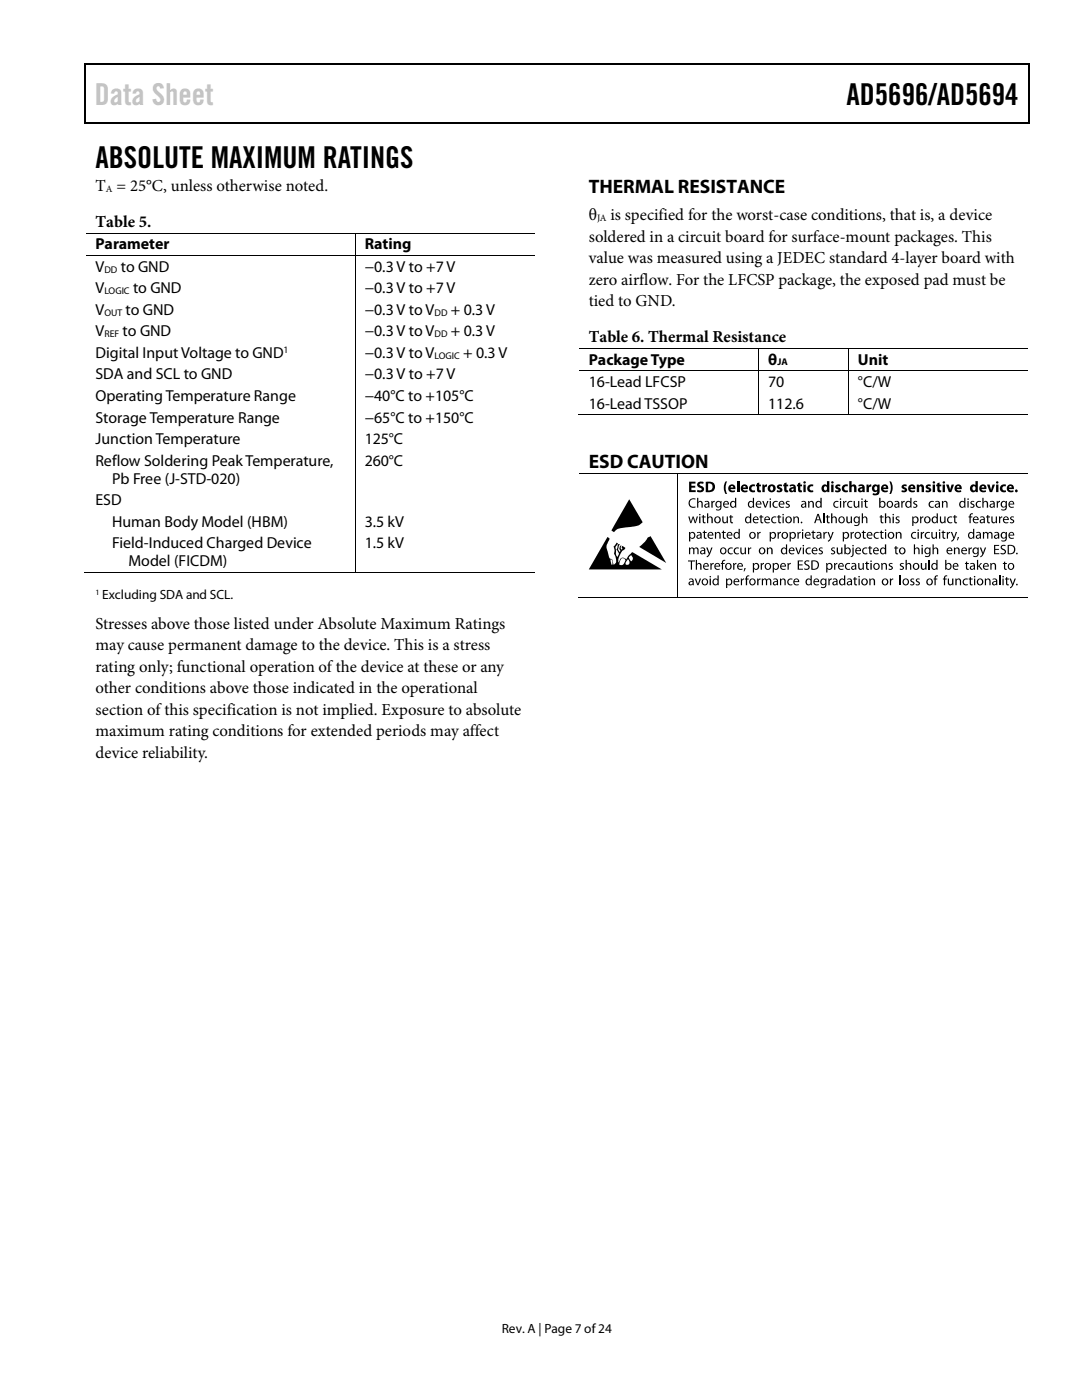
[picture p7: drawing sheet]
<svg xmlns="http://www.w3.org/2000/svg" width="216mm" height="279mm" viewBox="0 0 216 279" stroke-linecap="round" stroke-linejoin="round" font-family="sans-serif">
<defs><g id="words">
<text font-size="6" fill="#c1c1c1" x="18.9" y="20.9">Data Sheet</text>
<g font-size="6">
<text x="168.9" y="20.9">AD5696/AD5694</text>
<text x="19" y="33.6">ABSOLUTE MAXIMUM RATINGS</text>
</g>
<g font-size="3.9">
<text x="117.5" y="38.5">THERMAL RESISTANCE</text>
<text x="117.5" y="93.5">ESD CAUTION</text>
</g>
<g font-size="3.3">
<text x="19" y="38.1">T = 25°C, unless otherwise noted.</text>
<text x="19.1" y="45.2">Table 5.</text>
<text x="117.5" y="44">θ</text>
<text x="121.8" y="44">is specified for the worst-case conditions, that is, a device</text>
<text x="117.5" y="48.3">soldered in a circuit board for surface-mount packages. This</text>
<text x="117.5" y="52.6">value was measured using a JEDEC standard 4-layer board with</text>
<text x="117.5" y="56.8">zero airflow. For the LFCSP package, the exposed pad must be</text>
<text x="117.5" y="61.1">tied to GND.</text>
<text x="117.5" y="68.2">Table 6. Thermal Resistance</text>
<text x="19" y="125.5">Stresses above those listed under Absolute Maximum Ratings</text>
<text x="19" y="129.8">may cause permanent damage to the device. This is a stress</text>
<text x="19" y="134.1">rating only; functional operation of the device at these or any</text>
<text x="19" y="138.4">other conditions above those indicated in the operational</text>
<text x="19" y="142.7">section of this specification is not implied. Exposure to absolute</text>
<text x="19" y="146.9">maximum rating conditions for extended periods may affect</text>
<text x="19" y="151.2">device reliability.</text>
</g>
<g font-size="3.2">
<text x="19" y="49.8">Parameter</text>
<text x="72.8" y="49.8">Rating</text>
<text x="19" y="54.3">V</text>
<text x="19" y="58.5">V</text>
<text x="24.1" y="54.3">to GND</text>
<text x="26.5" y="58.5">to GND</text>
<text x="72.8" y="54.3">−0.3 V to +7V</text>
<text x="72.8" y="58.5">−0.3 V to +7V</text>
<text x="19" y="62.9">V</text>
<text x="25.1" y="62.9">to GND</text>
<text x="72.8" y="62.9">−0.3 V to V</text>
<text x="90" y="62.9">+ 0.3 V</text>
<text x="19" y="67.1">V</text>
<text x="19" y="71.5">Digital Input Voltage to GND</text>
<text x="24.5" y="67.1">to GND</text>
<text x="72.8" y="67.1">−0.3 V to V</text>
<text x="72.8" y="71.5">−0.3 V to V</text>
<text x="90" y="67.1">+ 0.3 V</text>
<text x="92.4" y="71.5">+ 0.3 V</text>
<text x="19" y="75.7">SDA and SCL to GND</text>
<text x="72.8" y="75.7">−0.3 V to +7 V</text>
<text x="117.5" y="72.8">PackageType</text>
<text x="117.5" y="77.3">16-Lead LFCSP</text>
<text x="153.3" y="72.8">θ</text>
<text x="153.3" y="77.3">70</text>
<text x="171.2" y="72.8">Unit</text>
<text x="171.2" y="77.3">°C/W</text>
<text x="19" y="80.1">Operating Temperature Range</text>
<text x="72.8" y="80.1">−40°C to +105°C</text>
<text x="117.5" y="81.5">16-LeadTSSOP</text>
<text x="153.3" y="81.5">112.6</text>
<text x="171.2" y="81.5">°C/W</text>
<text x="19" y="84.3">Storage Temperature Range</text>
<text x="19" y="88.6">Junction Temperature</text>
<text x="72.8" y="84.3">−65°C to +150°C</text>
<text x="72.8" y="88.6">125°C</text>
<text x="19" y="92.9">Reflow Soldering Peak Temperature,</text>
<text x="72.8" y="92.9">260°C</text>
<text x="19" y="100.8">ESD</text>
<text x="22.4" y="96.5">Pb Free (J-STD-020)</text>
<text x="22.4" y="105.1">Human Body Model (HBM)</text>
<text x="72.8" y="105.1">3.5 kV</text>
<text x="22.4" y="109.4">Field-Induced Charged Device</text>
<text x="25.7" y="113">Model (FICDM)</text>
<text x="72.8" y="109.4">1.5 kV</text>
</g>
<g font-size="2.7">
<text x="20.4" y="119.6">Excluding SDA and SCL.</text>
<text x="100.1" y="266">Rev. A | Page 7 of24</text>
</g>
<g font-size="1.9">
<text x="21.1" y="38.3">A</text>
<text x="119.1" y="44.2">JA</text>
<text x="20.8" y="54.4">DD</text>
<text x="20.8" y="58.7">LOGIC</text>
<text x="20.8" y="63">OUT</text>
<text x="86.7" y="63">DD</text>
<text x="20.8" y="67.3">REF</text>
<text x="56.6" y="70.4">1</text>
<text x="86.7" y="67.3">DD</text>
<text x="86.7" y="71.6">LOGIC</text>
<text x="155.1" y="72.9">JA</text>
</g>
<text font-size="1.6" x="19" y="118.7">1</text>
</g></defs>
<g fill="#000">
<path d="M16.9 12.7h.2v1h-.2zM16.9 12.7h.2v.3h-.2zM82.5 12.7h.3v.3h-.3zM205.1 12.7h.3v1h-.3zM205.1 12.7h.3v.3h-.3zM16.9 24.4h.2v.2h-.2zM82.3 24.4h.2v.2h-.2zM205.1 24.4h.3v.2h-.3zM70.8 46.4h.2v.2h-.2zM70.8 51h.2v.1h-.2zM151.3 69.4h.2v.2h-.2zM151.3 73.9h.2v.2h-.2z"/>
<path d="M169.2 69.4h.2v.2h-.2zM169.2 73.9h.2v.2h-.2zM135.2 94.4h.1v.2h-.1zM137.5 96.1h1.3v.4h-.8v.4h.7v.4h-.7v.5h.8v.4h-1.3zM139.1 99.4h.2v.8l.5-.2 .3 .2 .1 1.1h-.2v-.9l-.3-.3-.4 .4v.8h-.2zM139.3 96.3l.6-.2 .5 .1-.1 .4-.7-.1v.2l.1 .2a.72 .72 0 0 1 .8 .9 .72 .72 0 0 1-1.1 .4l-.3-.1 .1-.4 .7 .1 .1-.2-.1-.2a.69 .69 0 0 1-.7-.3 .69 .69 0 0 1 .1-.8zM144.8 96.1h.3a2.73 2.73 0 0 0 0 2.5 .71 .71 0 0 1-.6-.9v-.8zM147 96h.5v2.2h-.5zM149.7 96.9l.8-.2h.2l-.1 .4a.44 .44 0 0 0-.7 .4 .44 .44 0 0 0 .7 .3l.1 .4a.82 .82 0 0 1-1.1-.2 .82 .82 0 0 1 .1-1.1zM151.3 82.7h.2v.2h-.2zM151 96.4l.5-.1v.4h.3v.4h-.3v.7h.3v.4h-.5l-.2-.2-.1-.9h-.2v-.4h.2zM152.1 96.7h.4v.3l.3-.3h.2v.4h-.2l-.2 .3v.8h-.5z"/>
<path d="M152.1 100h.3l.3 1.1 .4-1.1h.2l-.5 1.3h-.2zM155.2 96.8l.4-.1 .5 .1-.1 .3-.5-.1v.2a.56 .56 0 0 1 .6 .7 .56 .56 0 0 1-.8 .3l-.3-.1 .1-.3 .4 .1 .2-.1-.5-.3a.43 .43 0 0 1 0-.7zM156.5 96.4l.4-.1v.4h.4v.4h-.4l.1 .7h.3v.4h-.5l-.3-.2v-.9h-.2v-.4h.2zM159.2 96.4l.5-.1v.4h.3v.4h-.3v.7h.3v.4h-.5l-.2-.2-.1-.9h-.2v-.4h.2zM161.3 96.9l.8-.2h.2l-.1 .4a.45 .45 0 0 0-.7 .3 .45 .45 0 0 0 .7 .4l.1 .4a.82 .82 0 0 1-1.1-.2 .82 .82 0 0 1 .1-1.1zM166.8 96.8l.5-.1 .4 .1-.1 .3-.4-.1v.2a.56 .56 0 0 1 .6 .7 .56 .56 0 0 1-.9 .3l-.3-.1 .1-.3 .4 .1 .2-.1-.5-.3a.43 .43 0 0 1 0-.7zM168.2 96.9l.8-.2h.2l-.1 .4a.45 .45 0 0 0-.7 .3 .45 .45 0 0 0 .7 .4l.1 .4a.82 .82 0 0 1-1.1-.2 .82 .82 0 0 1 .1-1.1zM169.2 82.7h.2v.2h-.2zM169.5 96h.4v.9a.55 .55 0 0 1 .7-.2 .55 .55 0 0 1 .3 .6v.9h-.5v-1l-.2-.1-.3 .2v.9h-.4zM172.6 99.7h.2v.3h.4v.2h-.4l.1 .9h.2v.2h-.3l-.2-.2v-.9h-.2v-.2h.2zM172.9 96.7h.4v.3l.3-.3h.3v.4h-.3l-.2 .3v.8h-.5zM177.5 96.1a.71 .71 0 0 1 .6 .8v.8a.71 .71 0 0 1-.6 .9 2.73 2.73 0 0 0 0-2.5z"/>
<path d="M180.1 96.8l.4-.1 .4 .1v.3l-.5-.1v.2a.53 .53 0 0 1 .6 .6 .53 .53 0 0 1-.7 .5l-.4-.2 .1-.3 .3 .1 .3-.1-.5-.3a.42 .42 0 0 1 0-.7zM182.9 96.7h.4l.1 .2 .1-.1a.56 .56 0 0 1 .6-.1 .56 .56 0 0 1 .3 .6v.9h-.5v-1l-.2-.1-.3 .2v.9h-.5zM184.9 96.8l.4-.1 .5 .1-.1 .3-.5-.1v.2a.53 .53 0 0 1 .6 .6 .53 .53 0 0 1-.6 .5l-.5-.2 .1-.3 .4 .1 .2-.1-.5-.3a.42 .42 0 0 1 0-.7zM187 96.4l.5-.1v.4h.3v.4h-.3v.7h.3v.4h-.5l-.2-.2-.1-.9h-.2v-.4h.2zM188.8 96.7h.5l.3 1.1 .3-1.1h.5l-.6 1.5h-.5zM196 99.4h.3v.8l.4-.2 .4 .2 .1 1.1h-.3v-.9l-.3-.3-.3 .4v.8h-.3zM196.9 96.7h.6l.2 1.1 .3-1.1h.5l-.5 1.5h-.5zM199.7 96.9l.3-.2h.6h.1v.4a.44 .44 0 0 0-.7 .3 .44 .44 0 0 0 .7 .4v.4a.82 .82 0 0 1-1-.2 .82 .82 0 0 1 0-1.1zM70.8 114.2h.2v.1h-.2zM125.6 99.7l2.6 4.5-.2 .2a3.7 3.7 0 0 1-2.7 .8l-.7 .1a2.23 2.23 0 0 0-2.1 .9l-.5-.3zM129.2 107.3l.6-.3 3.1 5.4-5.4-3.2 1.2-1.1zM135.2 119.1h.1v.2h-.1z"/>
<path d="M137.5 109.3h.2v.2l.2-.2h.4l.2 .2 .3-.2h.3l.3 .5v.8h-.2l-.1-1-.2-.2-.3 .3v.9h-.3v-1l-.3-.2-.3 .3v.9h-.2zM137.3 103.1h.3l.3 1.1 .3-1.1h.2l.3 1.1 .3-1.1h.3l-.5 1.3h-.2l-.3-1.1-.3 1.1h-.3zM137.3 111.8h1.4v.3h-.6v1.6h-.3v-1.6h-.5zM137.7 99.7l.7-.3 .4 .1-.1 .2a.76 .76 0 0 0-1.1 .7 .76 .76 0 0 0 1.2 .7v.2a.98 .98 0 0 1-1.2-.3 .98 .98 0 0 1 .1-1.3zM138.8 111.7h.3v.9l.4-.3 .4 .3 .1 1.1h-.3v-1l-.3-.2-.3 .3v.9h-.3zM138.6 115.5h.3l.3 1.1 .4-1.1h.3l-.5 1.3h-.3zM140.2 102.8h.3v.3h.3v.2h-.3v.9h.3l-.1 .2h-.3l-.2-.2v-.9h-.2v-.2h.2zM140.4 105.9h.3v.3h.3v.2h-.3v.9h.3l-.1 .2h-.3l-.1-.2-.1-.9h-.2v-.2h.2zM141.1 102.4h.2v.9l.5-.2 .3 .2 .1 1.1h-.2l-.1-.9-.2-.3-.4 .3v.9h-.2zM140.9 109.3h.3l.4 1 .3-1h.3l-.7 1.6-.4 .3-.1-.2 .4-.4zM141.7 112.4h.2l.1 .2 .4-.3v.3h-.2l-.2 .3v.8h-.3zM141.9 100h.3v.3l.4-.3v.2h-.2l-.2 .3v.8h-.3z"/>
<path d="M142.6 106.2h.3v.2l.1-.1a.49 .49 0 0 1 .7 .1l.1 1.1h-.3v-1l-.3-.2-.3 .3v.9h-.2zM144.2 111.8h.5v.2h-.3l-.1 .1v.3h.3v.2h-.3v1.1h-.3v-1.1h-.2v-.2h.2zM144.2 105.9h.3v.3h.3v.2h-.3v.9h.3v.2h-.2a.36 .36 0 0 1-.4-.4v-.7h-.2v-.2h.2zM144.1 103.1h.3v.9l.3 .2 .3-.2v-.9h.2v1.3h-.2v-.2l-.1 .1a.47 .47 0 0 1-.7-.1zM145.7 102.8h.2v.3h.4v.2h-.4l.1 .9h.3v.2h-.4l-.2-.2v-.9h-.2zM145.4 109.4l.5-.2 .3 .1v.2a.51 .51 0 0 0-.8 .5 .51 .51 0 0 0 .8 .4v.2a.7 .7 0 0 1-.9-.2 .7 .7 0 0 1 .1-1zM146.3 112.4h.2v.2l.4-.3v.3l-.4 .3v.8h-.2zM146.6 109.4l.5-.2 .3 .1v.2a.51 .51 0 0 0-.8 .4 .51 .51 0 0 0 .8 .5v.2a.71 .71 0 0 1-.9-.2 .71 .71 0 0 1 .1-1zM147.8 115.5h.2v.2l.5-.3v.3h-.3l-.1 .3v.8h-.3zM148.5 113.4h.3l-.3 .6h-.1zM149 114.9h.5v.2h-.3l-.1 .1v.3h.3v.2h-.3v1.1h-.3v-1.1h-.2v-.2h.2zM147.7 109.3h.3v.9l.3 .2 .3-.2v-.9h.2l.1 1.3h-.3v-.2l-.1 .1a.47 .47 0 0 1-.7-.1z"/>
<path d="M149.2 109.3h.2l.1 .2 .4-.3v.3h-.2l-.2 .3v.8h-.2zM151.1 115.5h.2v.2l.2-.2 .3-.1v.3h-.3l-.2 .3v.8h-.2zM151.1 106.2h.2v.2l.5-.3v.3h-.3l-.2 .3v.8h-.2zM151.8 112.4h.2v.2l.4-.3v.3l-.4 .3v.8h-.2zM151.7 102.8h.3v.3h.3v.2h-.3v.9h.3v.2h-.2a.36 .36 0 0 1-.4-.4v-.7h-.2v-.2h.2zM152 115.5h.2v.2l.3-.2h.3l.2 .2 .3-.2h.4l.2 .5v.8h-.2l-.1-1-.2-.2-.3 .2v1h-.3v-1l-.2-.2-.3 .3v.9h-.3zM153 109.3h.2v.2l.1-.1a.5 .5 0 0 1 .8 .1l.1 1.1h-.3v-1l-.3-.2-.3 .3v.9h-.3zM154.1 103.3l.5-.2h.3v.2a.51 .51 0 0 0-.8 .4 .51 .51 0 0 0 .8 .5v.2a.7 .7 0 0 1-.9-.2 .7 .7 0 0 1 .1-.9zM155.1 106.2h.3v.2l.2-.2 .2-.1v.3h-.2l-.2 .3v.8h-.2zM154.3 100.2l.6-.2h.3l-.1 .2a.51 .51 0 0 0-.7 .5 .51 .51 0 0 0 .7 .4l.1 .2a.71 .71 0 0 1-.9-.2 .71 .71 0 0 1 0-.9zM155.3 102.8h.2v.3h.4v.2h-.4l.1 .9h.3l-.1 .2h-.3l-.2-.2v-.9h-.2v-.2h.2zM155.6 115.5h.3v.2l.1-.1a.49 .49 0 0 1 .7 .1l.1 1.1h-.3v-1l-.3-.2-.3 .3v.9h-.3z"/>
<path d="M156.8 100.1l.4-.1h.4l-.1 .2h-.4v.2l.2 .1a.41 .41 0 0 1 .3 .4 .41 .41 0 0 1-.2 .4l-.7-.1 .1-.1h.5v-.3l-.2-.1a.4 .4 0 0 1-.3-.6zM157.1 112.4h.2l.1 .2 .4-.3v.3h-.2l-.2 .3v.8h-.3zM157.3 115.6l.5-.2 .3 .1v.2a.51 .51 0 0 0-.8 .4 .51 .51 0 0 0 .8 .5v.2a.7 .7 0 0 1-.9-.2 .7 .7 0 0 1 .1-1zM158.3 103.1h.2v.2l.1-.1a.48 .48 0 0 1 .8 .1v1.1h-.2v-.9l-.3-.3-.4 .3v.9h-.2zM158.7 109.3h.3l.3 1.1 .4-1.1h.2l-.5 1.3h-.2zM159.1 106.2h.2v.2l.5-.3v.3h-.3l-.1 .3v.8h-.3zM159.8 104.2h.3v.2h-.3zM159.2 111.8h1v.2h-.8v.6h.7v.2h-.7v.7h.8v.2h-1zM160.6 112.1a.8 .8 0 0 1 .9-.2l-.1 .2h-.5a.27 .27 0 0 0-.2 .2 .27 .27 0 0 0 .2 .3 .64 .64 0 0 1 .6 .8 .64 .64 0 0 1-1.1 .2l.1-.2a.39 .39 0 0 0 .6 .1 .39 .39 0 0 0-.1-.6 .54 .54 0 0 1-.4-.8zM161.2 100h.3v.2l.1-.1a.49 .49 0 0 1 .7 .1l.1 1.1h-.3v-.9l-.3-.3-.3 .3v.9h-.2zM160.9 109.4l.6-.2 .3 .1-.1 .2a.51 .51 0 0 0-.7 .4 .51 .51 0 0 0 .7 .5l.1 .2a.71 .71 0 0 1-1-.2 .71 .71 0 0 1 .1-1zM162.1 105.9h.3v.3h.3v.2h-.3v.9h.3l-.1 .2h-.3l-.2-.2v-.9h-.2v-.2h.2z"/>
<path d="M163.4 109.4l.4-.2 .4 .1-.1 .2h-.4v.2l.1 .1a.4 .4 0 0 1 .4 .4 .4 .4 0 0 1-.2 .4l-.7-.1 .1-.1h.5v-.3l-.2-.1a.4 .4 0 0 1-.3-.6zM164.3 102.4h.2v2h-.2zM164.3 106.2h.2v.2l.5-.3v.3h-.3l-.1 .3-.1 .8h-.2zM165 102.8h.2v.3h.4v.2h-.4l.1 .9h.3v.2h-.4l-.2-.2v-.9h-.2v-.2h.2zM165.3 115.5h.2v.2l.2-.2 .3-.1v.3h-.3l-.2 .3v.8h-.2zM165.1 106.2h.3l.3 1 .4-1h.3l-.7 1.6-.5 .3v-.2a.45 .45 0 0 0 .4-.5zM165.8 102.4h.3v.9l.4-.2 .4 .2 .1 1.1h-.3v-.9l-.3-.3-.3 .3v.9h-.3zM165.9 109.4l.4-.2 .3 .1-.1 .2h-.4v.2l.2 .1a.41 .41 0 0 1 .3 .4 .41 .41 0 0 1-.2 .4l-.6-.1 .1-.1h.5v-.3l-.2-.1a.4 .4 0 0 1-.3-.6zM166.4 112.4h.2l.1 .2 .4-.3v.3h-.3l-.1 .3v.8h-.3zM166.5 100.2l.5-.2h.3v.2a.51 .51 0 0 0-.8 .5 .51 .51 0 0 0 .8 .4v.2a.7 .7 0 0 1-.9-.2 .7 .7 0 0 1 .1-.9zM167 109.3h.2v.9l.3 .2 .3-.2v-.9h.3v1.3h-.2v-.2l-.1 .1a.47 .47 0 0 1-.8-.1zM168.2 100h.2l.1 .3 .4-.3v.2h-.2l-.2 .3v.8h-.3z"/>
<path d="M168.8 112.5l.5-.2 .3 .1v.2a.51 .51 0 0 0-.8 .5 .51 .51 0 0 0 .8 .4v.2a.71 .71 0 0 1-.9-.2 .71 .71 0 0 1 .1-1zM169.7 106.2h.2l.1 .2 .4-.3v.3h-.3l-.1 .3v.8h-.3zM168.9 103.1h.2l.1 .9 .2 .2 .4-.2v-.9h.2v1.3h-.2v-.2l-.1 .1a.47 .47 0 0 1-.8-.1zM169.2 100.2l.5-.2h.4l-.1 .2a.51 .51 0 0 0-.7 .5 .51 .51 0 0 0 .7 .4l.1 .2a.7 .7 0 0 1-1-.2 .7 .7 0 0 1 .1-.9zM170.4 115.2h.3v.3h.3v.2h-.3v.9h.3l-.1 .2h-.3l-.1-.2-.1-.9h-.2v-.2h.2zM170.3 100h.3v.9l.3 .2 .3-.2v-.9h.3v1.3h-.2l-.1-.2v.1a.47 .47 0 0 1-.8-.1zM172 102.4h.2v.9l.4-.2 .4 .2 .1 1.1h-.3v-.9l-.3-.3-.3 .3v.9h-.2zM171.2 112.4h.3v.9l.3 .2 .3-.2v-.9h.3v1.3h-.2v-.2l-.1 .1a.47 .47 0 0 1-.8-.1zM172.2 105.9h.2v.3h.4v.2h-.4v.9h.3l.1 .2h-.3a.36 .36 0 0 1-.3-.4v-.7h-.2v-.2h.2zM172.2 109.4l.5-.2 .4 .1-.1 .2a.51 .51 0 0 0-.7 .5 .51 .51 0 0 0 .7 .4l.1 .2a.71 .71 0 0 1-1-.2 .71 .71 0 0 1 .1-1zM172.8 112.1h.3v.3h.3v.2h-.3v.9h.3v.2h-.4l-.2-.2v-.9h-.2zM173.4 115.5h.3v.2l.1-.1a.5 .5 0 0 1 .7 .1l.1 1.1h-.2l-.1-1-.3-.2-.3 .3v.9h-.2z"/>
<path d="M173.4 109h.3v.3h.3v.2h-.3v.9h.3l-.1 .2h-.3l-.1-.2-.1-.9h-.2v-.2h.2zM174.5 106.3l.5-.2 .4 .1-.1 .2a.51 .51 0 0 0-.8 .4 .51 .51 0 0 0 .8 .5v.2a.7 .7 0 0 1-.9-.2 .7 .7 0 0 1 .1-1zM175.8 112.4h.3v.2l.1-.1a.48 .48 0 0 1 .7 .1l.1 1.1h-.3v-1l-.3-.2-.3 .3v.9h-.2zM175.7 102.8h.2v.3h.4v.2h-.4l.1 .9h.3v.2h-.4l-.2-.2v-.9h-.2zM175.7 105.9h.3v.3h.3v.2h-.3v.9h.3l-.1 .2h-.3l-.2-.2v-.9h-.2v-.2h.2zM176.6 102.4h.2v.9l.4-.2 .4 .2 .1 1.1h-.2l-.1-.9-.2-.3-.4 .3v.9h-.2zM177.4 112.5l.4-.2 .3 .1v.2h-.5v.2l.2 .1a.41 .41 0 0 1 .4 .4 .41 .41 0 0 1-.3 .4l-.6-.1v-.1h.4l.2-.1-.5-.5zM177.6 115.5h.2v.2l.4-.3v.3h-.2l-.2 .3v.8h-.2zM178.8 103.2l.4-.1h.3l-.1 .2h-.4v.2l.2 .1a.41 .41 0 0 1 .3 .4 .41 .41 0 0 1-.2 .4l-.6-.1v-.1h.5v-.3l-.1-.1a.4 .4 0 0 1-.3-.6zM178.7 106.2h.2l.1 .2 .1-.1a.5 .5 0 0 1 .7 .1l.1 1.1h-.3v-1l-.3-.2-.3 .3v.9h-.3zM178.6 109h.3v.3h.3v.2h-.3v.9h.3l-.1 .2h-.3l-.1-.2-.1-.9h-.2v-.2h.2zM179.5 114.8h.3v2h-.3z"/>
<path d="M179.6 112.5l.4-.2 .3 .1v.2h-.5v.2l.2 .1a.41 .41 0 0 1 .4 .4 .41 .41 0 0 1-.2 .4l-.7-.1 .1-.1h.3l.3-.1-.6-.5zM179.8 100h.3v.3l.4-.3v.2h-.2l-.2 .3v.8h-.3zM180.7 111.7h.2v.9l.5-.3 .4 .3v1.1h-.2v-1l-.3-.2-.4 .3v.9h-.2zM181.7 115.6l.4-.2 .3 .1v.2h-.5v.2l.2 .1a.4 .4 0 0 1 .4 .4 .4 .4 0 0 1-.3 .4l-.6-.1 .1-.1h.5v-.3l-.2-.1a.4 .4 0 0 1-.3-.6zM182.3 100.1l.4-.1h.3v.2h-.5v.2l.2 .1a.41 .41 0 0 1 .4 .4 .41 .41 0 0 1-.3 .4l-.6-.1v-.1h.6v-.3l-.2-.1a.39 .39 0 0 1-.3-.6zM182.3 108.6h.3v.9l.4-.3 .4 .3 .1 1.1h-.2l-.1-1-.3-.2-.3 .3v.9h-.3zM182.8 115.6l.4-.2 .3 .1-.1 .2h-.4v.2l.2 .1a.41 .41 0 0 1 .4 .4 .41 .41 0 0 1-.3 .4l-.6-.1 .1-.1h.5v-.3l-.2-.1a.4 .4 0 0 1-.3-.6zM182 106.3l.5-.2 .3 .1v.2a.51 .51 0 0 0-.8 .4 .51 .51 0 0 0 .8 .5v.2a.7 .7 0 0 1-.9-.2 .7 .7 0 0 1 .1-1zM183.6 103.1h.2v.3l.4-.3v.2h-.2l-.2 .3v.8h-.2zM183.7 106.2h.2l.1 .2 .2-.2 .2-.1v.3h-.2l-.2 .3v.8h-.3zM183.7 112.4h.3v.9l.3 .2 .3-.2v-.9h.3v1.3h-.2l-.1-.2-.1 .1a.47 .47 0 0 1-.7-.1zM185.3 111.7h.2v2h-.2z"/>
<path d="M184.7 106.3l.5-.2 .4 .1-.1 .2a.51 .51 0 0 0-.7 .4 .51 .51 0 0 0 .7 .5l.1 .2a.7 .7 0 0 1-1-.2 .7 .7 0 0 1 .1-1zM186.1 108.6h.2v.9l.4-.3 .4 .3 .1 1.1h-.2l-.1-1-.2-.2-.4 .3v.9h-.2zM185.5 100.2l.5-.2h.3v.2a.51 .51 0 0 0-.8 .5 .51 .51 0 0 0 .8 .4v.2a.71 .71 0 0 1-.9-.2 .71 .71 0 0 1 .1-.9zM186.6 114.9h.6l-.1 .2h-.3l-.1 .1v.3h.3v.2h-.3v1.1h-.2v-1.1h-.2v-.2h.2zM185.8 106.2h.3v.9l.3 .2 .3-.2v-.9h.3v1.3h-.2l-.1-.2v.1a.47 .47 0 0 1-.8-.1zM187.9 100h.2l.1 .2 .1-.1a.48 .48 0 0 1 .7 .1l.1 1.1h-.3v-.9l-.3-.3-.3 .4v.8h-.2zM188.1 105.9h.2v.3h.3v.2h-.3v.9h.3v.2h-.3l-.2-.2v-.9h-.2zM188.5 114.9h.5v.2h-.3l-.1 .1v.3h.3v.2h-.3v1.1h-.3v-1.1h-.2v-.2h.2zM187.5 103.1h.3v.9l.3 .2 .3-.2v-.9h.3v1.3h-.2v-.2l-.1 .1a.46 .46 0 0 1-.8-.1zM188.9 106.2h.2v.2l.5-.3v.3h-.2l-.2 .3v.8h-.3zM189.7 106.2h.3l.4 1 .3-1h.3l-.7 1.6-.4 .3-.1-.2a.45 .45 0 0 0 .4-.5zM189.2 103.3l.5-.2h.3v.2a.51 .51 0 0 0-.8 .5 .51 .51 0 0 0 .8 .4v.2a.71 .71 0 0 1-.9-.2 .71 .71 0 0 1 .1-.9z"/>
<path d="M189.1 115.5h.3v.9l.3 .2 .3-.3v-.8h.2v1.3h-.2v-.2l-.1 .1a.46 .46 0 0 1-.7-.1zM190.3 109.3h.2l.1 .2 .1-.1a.49 .49 0 0 1 .7 .1l.1 1.1h-.3v-1l-.3-.2-.3 .3v.9h-.3zM190.4 102.8h.2v.3h.4v.2h-.4l.1 .9h.3v.2h-.2a.36 .36 0 0 1-.4-.4v-.7h-.2v-.2h.2zM190.6 115.5h.2l.1 .2 .1-.1a.48 .48 0 0 1 .7 .1l.1 1.1h-.3v-1l-.3-.2-.3 .3v.9h-.3zM191.1 107.2h.3l-.3 .6h-.2zM192.7 112.1h.3v.3h.3v.2h-.3v.9h.3v.2h-.4l-.1-.2-.1-.9h-.2zM192.3 115.6l.5-.2 .3 .1v.2a.51 .51 0 0 0-.8 .5 .51 .51 0 0 0 .8 .4v.1a.71 .71 0 0 1-.9-.1 .71 .71 0 0 1 .1-1zM193.3 109.3h.2v.2l.4-.3v.3h-.2l-.2 .3v.8h-.2zM193.6 102.6l.5-.1v.2h-.3l-.1 .1v.3h.3v.2h-.3v1.1h-.2v-1.1h-.2v-.2h.2zM193.7 100.1l.4-.1h.3v.2h-.5v.2l.2 .1a.41 .41 0 0 1 .4 .4 .41 .41 0 0 1-.3 .4l-.6-.1v-.1h.6v-.3l-.2-.1a.39 .39 0 0 1-.3-.6zM193.5 115.2h.2v.3h.4v.2h-.4l.1 .9h.3v.2h-.2a.36 .36 0 0 1-.4-.4v-.7h-.2v-.2h.2zM194.9 111.7h.3v1.3l.5-.6h.3l-.5 .5 .6 .8h-.3l-.5-.6-.1 .1v.5h-.3z"/>
<path d="M194.9 100.2l.5-.2h.3v.2a.51 .51 0 0 0-.8 .5 .51 .51 0 0 0 .8 .4v.2a.71 .71 0 0 1-.9-.2 .71 .71 0 0 1 .1-.9zM195.5 109.3h.3l.3 1 .4-1h.3l-.6 1.3-.5 .6-.1-.2 .4-.4zM196.1 106.2h.2v.2l.3-.2h.3l.2 .2 .3-.2h.4l.2 .5v.8h-.2v-1l-.3-.2-.3 .3v.9h-.2l-.1-1-.2-.2-.3 .3v.9h-.3zM196.5 115.5h.2v.2l.1-.1a.48 .48 0 0 1 .8 .1l.1 1.1h-.3v-1l-.3-.2-.3 .3v.9h-.3zM197 102.8h.2v.3h.4v.2h-.4v.9h.3v.2h-.3l-.2-.2v-.9h-.2v-.2h.2zM197.6 112.4h.2v.2l.1-.1a.5 .5 0 0 1 .8 .1l.1 1.1h-.3v-1l-.3-.2-.3 .3v.9h-.3zM198.9 100h.2v.3l.4-.3v.2l-.4 .3v.8h-.2zM197.8 103.1h.2l.1 .9 .2 .2 .4-.2v-.9h.2l.1 1.3h-.3v-.2l-.1 .1a.47 .47 0 0 1-.7-.1zM198.3 108.8h1.1v.1h-.8v.6h.7v.2h-.7v.7h.8v.2h-1.1zM199.3 103.1h.2l.1 .3 .4-.3v.2h-.2l-.2 .3v.8h-.3zM199.4 114.8h.2v2h-.2zM199.7 109a.77 .77 0 0 1 1-.2l-.1 .2-.4-.1-.3 .2 .2 .4a.64 .64 0 0 1 .6 .8 .64 .64 0 0 1-1.1 .2l.1-.2a.39 .39 0 0 0 .6 .1 .39 .39 0 0 0-.2-.6 .53 .53 0 0 1-.4-.8z"/>
<path d="M200.3 112.1h.3v.3h.3v.2h-.3v.9h.3l-.1 .2h-.3l-.1-.2-.1-.9h-.2v-.2h.2zM200.7 115.2h.3v.3h.3v.2h-.3v.9h.3v.2h-.4l-.1-.2-.1-.9h-.2v-.2h.2zM201.6 103.2l.4-.1h.3v.2h-.5v.2l.2 .1a.41 .41 0 0 1 .4 .4 .41 .41 0 0 1-.3 .4l-.6-.1 .1-.1 .3 .1 .2-.2-.5-.5zM201.4 115.5h.3l.4 1 .3-1h.3l-.5 1.3-.6 .6-.1-.2 .4-.5zM202.8 110.3h.2v.3h-.2zM202.8 116.5h.2v.3h-.2z"/>
<path d="M140.8 96.2a1.51 1.51 0 0 1 1.8 .6 1.24 1.24 0 0 1-1.6 1.4h-.2zM141.3 96.5v1.4a.71 .71 0 0 0 .9-.7 .71 .71 0 0 0-.9-.7z"/>
<path d="M145.5 96.9a.72 .72 0 0 1 .9-.2 .72 .72 0 0 1 .3 .9h-.9a.54 .54 0 0 0 .8 .2l.1 .3a.86 .86 0 0 1-1.1-.1 .86 .86 0 0 1-.1-1.1zM145.9 97l-.1 .3h.5l-.1-.3z"/>
<path d="M145.8 100.1l.5-.1 .4 .1v-.7h.2v1.9h-.2v-.2a.61 .61 0 0 1-.9 .1 .61 .61 0 0 1-.1-.8zM146.1 100.2a.5 .5 0 0 0-.2 .6 .5 .5 0 0 0 .6 .3l.1-.1a.49 .49 0 0 0 0-.6 .49 .49 0 0 0-.5-.2z"/>
<path d="M148 96.9a.72 .72 0 0 1 .9-.2 .72 .72 0 0 1 .3 .9h-.9l.2 .3 .6-.1 .1 .3a.86 .86 0 0 1-1.1-.1 .86 .86 0 0 1-.1-1.1zM148.4 97l-.2 .3h.6l-.1-.3z"/>
<path d="M149.4 100.1l.4-.1 .4 .1v-.7h.3v1.9h-.2l-.1-.2a.61 .61 0 0 1-.8 .1 .61 .61 0 0 1-.1-.8zM149.7 100.2a.5 .5 0 0 0-.2 .6 .5 .5 0 0 0 .5 .3 .5 .5 0 0 0 .2-.6 .5 .5 0 0 0-.5-.3z"/>
<path d="M153.6 99.5h.2v.2h-.2zM153.6 100h.2v1.3h-.2z"/>
<path d="M153.2 97.4a.81 .81 0 0 1 1.6 0 .81 .81 0 0 1-1.6 0zM153.8 97.1l-.1 .1a.47 .47 0 0 0 .3 .7 .43 .43 0 0 0 .3-.5 .43 .43 0 0 0-.5-.3z"/>
<path d="M157.6 96.8l.3-.1a.65 .65 0 0 1 .9 .6v.9h-.4v-.1a.5 .5 0 0 1-.8 0 .5 .5 0 0 1 .1-.8l.6-.2-.2-.1-.5 .1zM158 97.6l-.1 .1 .2 .2 .3-.2v-.2z"/>
<path d="M160.4 96.1h.3v.3h-.3zM160.3 96.7h.5v1.5h-.5z"/>
<path d="M162.9 100.1l.4-.1 .4 .1v-.7h.3v1.9h-.3v-.2a.61 .61 0 0 1-.8 .1 .61 .61 0 0 1-.2-.8zM163.1 100.2a.5 .5 0 0 0-.2 .6 .5 .5 0 0 0 .6 .3 .5 .5 0 0 0 .2-.6 .5 .5 0 0 0-.6-.3z"/>
<path d="M164.1 96.9l.5-.2 .4 .1v-.8h.5v2.2h-.4v-.2a.69 .69 0 0 1-1 .1 .69 .69 0 0 1-.1-1zM164.5 97.1a.41 .41 0 0 0-.1 .5 .41 .41 0 0 0 .5 .2 .42 .42 0 0 0 .1-.5 .42 .42 0 0 0-.5-.2z"/>
<path d="M165.9 96.1h.4v.3h-.4zM165.9 96.7h.4v1.5h-.4z"/>
<path d="M167.6 99.6a.15 .15 0 0 1 .3 0 .15 .15 0 0 1-.3 0zM167.6 100h.2v1.3h-.2z"/>
<path d="M171.9 99.5h.2v.2h-.2zM171.9 100h.2v1.3h-.2z"/>
<path d="M171.3 96.8l.3-.1a.66 .66 0 0 1 .9 .6l.1 .9h-.5v-.1a.52 .52 0 0 1-.9-.1 .52 .52 0 0 1 .5-.8l.3-.1-.2-.1-.4 .1zM171.7 97.6v.3h.1l.3-.2v-.2z"/>
<path d="M175.4 99.4h.3v.8a.61 .61 0 0 1 .8-.1 .61 .61 0 0 1 .1 .8 .56 .56 0 0 1-.4 .4 .56 .56 0 0 1-.6-.2v.2h-.2zM175.8 100.3a.49 .49 0 0 0-.1 .6 .49 .49 0 0 0 .6 .2 .5 .5 0 0 0 .2-.6 .5 .5 0 0 0-.6-.3z"/>
<path d="M174.2 96.9a.58 .58 0 0 1 .9 0v-.2h.4v.5a1.74 1.74 0 0 1-.2 1.5l-.6 .2-.6-.1 .1-.4 .3 .1a.41 .41 0 0 0 .4-.1 .41 .41 0 0 0 .1-.4 .67 .67 0 0 1-.9 0 .67 .67 0 0 1-.1-.9zM174.6 97.1l-.1 .1a.44 .44 0 0 0 .3 .7 .4 .4 0 0 0 .3-.5 .4 .4 0 0 0-.5-.3z"/>
<path d="M176 96.9a.72 .72 0 0 1 .9-.2 .72 .72 0 0 1 .3 .9h-1a.54 .54 0 0 0 .9 .2l.1 .3a.86 .86 0 0 1-1.2-.1 .86 .86 0 0 1 0-1.1zM176.4 97l-.2 .3h.6l-.1-.3z"/>
<path d="M181.4 96.9a.72 .72 0 0 1 .9-.2 .72 .72 0 0 1 .3 .9h-.9a.54 .54 0 0 0 .8 .2l.1 .3a.86 .86 0 0 1-1.1-.1 .86 .86 0 0 1-.1-1.1zM181.8 97l-.1 .3h.5l-.1-.3z"/>
<path d="M180.8 100.1l.4-.1 .4 .1v-.7h.3v1.9h-.2v-.2a.61 .61 0 0 1-.9 .1 .61 .61 0 0 1-.1-.8zM181.1 100.2a.5 .5 0 0 0-.2 .6 .5 .5 0 0 0 .5 .3 .5 .5 0 0 0 .2-.6 .5 .5 0 0 0-.5-.3z"/>
<path d="M186.2 96.1h.3v.3h-.3zM186.1 96.7h.5v1.5h-.5z"/>
<path d="M188.2 96.1h.3v.3h-.4zM188.1 96.7h.5v1.5h-.5z"/>
<path d="M190.6 96.9a.72 .72 0 0 1 .9-.2 .72 .72 0 0 1 .4 .9h-1a.54 .54 0 0 0 .8 .2l.1 .3a.86 .86 0 0 1-1.1-.1 .86 .86 0 0 1-.1-1.1zM191 97l-.1 .3h.6l-.1-.3z"/>
<path d="M191.6 100.1l.4-.1 .4 .1v-.7h.2l.1 1.9h-.3v-.2a.61 .61 0 0 1-.8 .1 .61 .61 0 0 1-.2-.8zM191.8 100.2a.5 .5 0 0 0-.2 .6 .5 .5 0 0 0 .6 .3 .5 .5 0 0 0 .2-.6 .5 .5 0 0 0-.6-.3z"/>
<path d="M193.1 99.5h.2v.2h-.2zM193 100h.3v1.3h-.3z"/>
<path d="M193.7 96.9l.5-.2 .4 .1v-.8h.5v2.2h-.4v-.2a.69 .69 0 0 1-1 .1 .69 .69 0 0 1-.1-1zM194.2 97.1l-.1 .1a.43 .43 0 0 0 .3 .7 .41 .41 0 0 0 .2-.5 .41 .41 0 0 0-.4-.3z"/>
<path d="M195.6 96.9a.72 .72 0 0 1 .9-.2 .72 .72 0 0 1 .3 .9h-1a.54 .54 0 0 0 .9 .2l.1 .3a.86 .86 0 0 1-1.2-.1 .86 .86 0 0 1 0-1.1zM196 97l-.2 .3h.6l-.1-.3z"/>
<path d="M198.8 96.1h.4v.3h-.4zM198.8 96.7h.4v1.5h-.4z"/>
<path d="M201.1 96.9a.72 .72 0 0 1 .9-.2 .72 .72 0 0 1 .3 .9h-1l.3 .3 .6-.1v.3a.86 .86 0 0 1-1.1-.1 .86 .86 0 0 1 0-1.1zM201.5 97l-.2 .3h.6l-.1-.3z"/>
<path d="M121.2 107.2l-3.7 6.4h14.6l-5.9-3.4-.7 .6-.6 .9-.1-.2a.71 .71 0 0 0-.8-.2 .71 .71 0 0 0-.4 .7l-.1 .3a2.82 2.82 0 0 1 1.2-2.8l.1-.2-.7-.3 .1 .6-.2 .2-.2-.4 .1-.6-.2 .3-.1 .5 .2 .3-.2 .3-.1-.2a.65 .65 0 0 1-.1-.9l.3-.4-.2-.2-.5 1.1 .2 .4a.7 .7 0 0 1-.1 1.1l-.2-.3v-1a.8 .8 0 0 1 .3-1.1l.1-.2-.3-.2-.6 .8 .2 .7-.1 .7 .4 .8a1.02 1.02 0 0 1-.5 1.4l-.3-1.1a.78 .78 0 0 1-.7-1l-.1-.4a2.09 2.09 0 0 1 .3-2.4 .42 .42 0 0 0-.4-.6zM121.8 111.7l.2-.1 .2 .4v.6l-.1 .2zM124.1 111.4a.58 .58 0 0 1 .7 .3 .58 .58 0 0 1-.3 .7 .6 .6 0 0 1-.9 .2l.1-.6zM125.2 111.7a.51 .51 0 0 1 .4 .7 .51 .51 0 0 1-.8 .2zM125.5 111.1l.4-.3a.68 .68 0 0 1 0 1.2l-.4-.7z"/>
<path d="M137.5 106.2h.2v.2a.61 .61 0 0 1 .9-.1 .61 .61 0 0 1 .1 .8 .54 .54 0 0 1-.4 .4 .54 .54 0 0 1-.6-.2v.8h-.2zM137.8 106.5a.49 .49 0 0 0-.1 .6 .49 .49 0 0 0 .6 .2 .5 .5 0 0 0 .2-.6 .5 .5 0 0 0-.5-.3z"/>
<path d="M137.5 115.5h.1a.58 .58 0 0 1 .8 .5l.1 .8h-.3v-.2a.43 .43 0 0 1-.6 .1 .43 .43 0 0 1 0-.6l.6-.1v-.2a.42 .42 0 0 0-.7-.1zM137.7 116.2v.4l.4-.1 .1-.4z"/>
<path d="M139.5 102.7a.15 .15 0 0 1 .3 0 .15 .15 0 0 1-.3 0zM139.5 103.1h.3v1.3h-.3z"/>
<path d="M139.1 106.3l.1-.1a.58 .58 0 0 1 .8 .5v.8h-.2v-.1a.43 .43 0 0 1-.7 0 .43 .43 0 0 1 .1-.6l.5-.1v-.2a.41 .41 0 0 0-.6-.1zM139.3 106.9v.4h.3l.2-.2v-.3z"/>
<path d="M140.5 112.6a.57 .57 0 0 1 .7-.2 .57 .57 0 0 1 .2 .7h-.9a.53 .53 0 0 0 .8 .4l.1 .2a.73 .73 0 0 1-1-.2 .73 .73 0 0 1 .1-.9zM140.7 112.6l-.2 .3h.7l-.1-.3z"/>
<path d="M140 116.2a.68 .68 0 0 1 1.3 0 .68 .68 0 0 1-1.3 0zM140.4 115.7a.5 .5 0 0 0-.1 .6 .5 .5 0 0 0 .6 .3 .5 .5 0 0 0 .1-.7 .5 .5 0 0 0-.6-.2z"/>
<path d="M139.8 109.4l.1-.1a.58 .58 0 0 1 .8 .5l.1 .8h-.3v-.1a.43 .43 0 0 1-.7 .1 .43 .43 0 0 1 .1-.7l.6-.1v-.2a.41 .41 0 0 0-.7-.1zM140 110v.4h.4l.1-.2v-.3z"/>
<path d="M141.3 106.4a.58 .58 0 0 1 .8-.2 .58 .58 0 0 1 .3 .7h-1l.2 .4h.6l.1 .2a.73 .73 0 0 1-1-.2 .73 .73 0 0 1 0-.9zM141.6 106.4l-.2 .3h.7l-.1-.3z"/>
<path d="M140.6 100.1l.1-.1a.57 .57 0 0 1 .9 .5v.8h-.2l-.1-.1a.43 .43 0 0 1-.6 .1 .43 .43 0 0 1 0-.7l.6-.1v-.2a.41 .41 0 0 0-.6-.1zM140.8 100.7v.4h.3l.2-.2v-.3z"/>
<path d="M141.6 115.1a.15 .15 0 0 1 .3 0 .15 .15 0 0 1-.3 0zM141.6 115.5h.3v1.3h-.3z"/>
<path d="M142.7 112.6a.58 .58 0 0 1 .7-.2 .58 .58 0 0 1 .3 .7h-.9l.2 .4h.6v.2a.73 .73 0 0 1-.9-.2 .73 .73 0 0 1 0-.9zM142.9 112.6l-.1 .3h.7l-.1-.3z"/>
<path d="M142.5 103.8a.7 .7 0 0 1 1.4 0 .7 .7 0 0 1-1.4 0zM142.9 103.3a.5 .5 0 0 0-.1 .6 .5 .5 0 0 0 .6 .3 .49 .49 0 0 0 .1-.6 .49 .49 0 0 0-.6-.3z"/>
<path d="M142.3 115.6l.5-.2 .4 .2v-.8h.2v2h-.2v-.2a.61 .61 0 0 1-.9 .1 .61 .61 0 0 1-.1-.8zM142.6 115.7a.5 .5 0 0 0-.2 .6 .5 .5 0 0 0 .6 .3 .5 .5 0 0 0 .2-.6 .5 .5 0 0 0-.6-.3z"/>
<path d="M142.9 100.1a.52 .52 0 0 1 .9 .1v-.2h.2v.3a1.65 1.65 0 0 1-.2 1.4l-.5 .2-.5-.1 .1-.2 .2 .1a.47 .47 0 0 0 .5-.1 .47 .47 0 0 0 .1-.5 .63 .63 0 0 1-.9 0 .63 .63 0 0 1 .1-1zM143.2 100.2a.49 .49 0 0 0-.2 .6 .49 .49 0 0 0 .5 .3 .48 .48 0 0 0 .2-.6 .48 .48 0 0 0-.5-.3z"/>
<path d="M143.6 110a.7 .7 0 0 1 1.4 0 .7 .7 0 0 1-1.4 0zM144.1 109.5a.5 .5 0 0 0-.2 .6 .5 .5 0 0 0 .6 .3 .49 .49 0 0 0 .2-.7 .49 .49 0 0 0-.6-.2z"/>
<path d="M144.4 100.2a.57 .57 0 0 1 .8-.2 .57 .57 0 0 1 .2 .7h-.9l.2 .4h.6l.1 .2a.73 .73 0 0 1-1-.2 .73 .73 0 0 1 0-.9zM144.7 100.2l-.2 .3h.7l-.1-.3z"/>
<path d="M144.9 115.5h.2v.2a.61 .61 0 0 1 .8-.1 .61 .61 0 0 1 .2 .8 .55 .55 0 0 1-.4 .4 .55 .55 0 0 1-.6-.2v.8h-.2zM145.2 115.8a.49 .49 0 0 0 0 .6 .49 .49 0 0 0 .5 .2 .5 .5 0 0 0 .2-.6 .5 .5 0 0 0-.6-.3z"/>
<path d="M145.2 106.4a.57 .57 0 0 1 .7-.2 .57 .57 0 0 1 .2 .7h-.9l.2 .4h.6l.1 .2a.73 .73 0 0 1-1-.2 .73 .73 0 0 1 .1-.9zM145.4 106.4l-.2 .3h.7l-.1-.3z"/>
<path d="M144.7 113a.7 .7 0 0 1 1.4 0 .7 .7 0 0 1-1.4 0zM145.1 112.6a.5 .5 0 0 0-.2 .6 .5 .5 0 0 0 .6 .3 .49 .49 0 0 0 .2-.7 .49 .49 0 0 0-.6-.2z"/>
<path d="M146.5 115.6a.57 .57 0 0 1 .7-.1 .57 .57 0 0 1 .3 .7h-.9l.2 .4h.6v.2a.73 .73 0 0 1-.9-.2 .73 .73 0 0 1 0-1zM146.8 115.7l-.2 .3h.7l-.1-.3z"/>
<path d="M147.2 112.6a.57 .57 0 0 1 .8-.2 .57 .57 0 0 1 .2 .7h-.9l.2 .4h.6l.1 .2a.73 .73 0 0 1-1-.2 .73 .73 0 0 1 0-.9zM147.5 112.6l-.2 .3h.7l-.1-.3z"/>
<path d="M146.5 106.3l.5-.2 .4 .2v-.8h.2v2h-.2v-.2a.61 .61 0 0 1-.9 .1 .61 .61 0 0 1-.1-.8zM146.8 106.4a.5 .5 0 0 0-.2 .6 .5 .5 0 0 0 .6 .3 .49 .49 0 0 0 .2-.6 .49 .49 0 0 0-.6-.3z"/>
<path d="M148.8 103.2l.4-.1 .4 .1v-.8h.3v2h-.2v-.2a.61 .61 0 0 1-.9 .1 .61 .61 0 0 1-.1-.8zM149.1 103.3a.5 .5 0 0 0-.2 .6 .5 .5 0 0 0 .5 .3 .5 .5 0 0 0 .2-.6 .5 .5 0 0 0-.5-.3z"/>
<path d="M149.5 116.1a.69 .69 0 0 1 1.3 0 .69 .69 0 0 1-1.3 0zM149.9 115.7a.5 .5 0 0 0-.2 .6 .5 .5 0 0 0 .6 .3 .49 .49 0 0 0 .2-.7 .49 .49 0 0 0-.6-.2z"/>
<path d="M149.5 106.9a.7 .7 0 0 1 1.4 0 .7 .7 0 0 1-1.4 0zM149.9 106.4a.49 .49 0 0 0-.1 .6 .49 .49 0 0 0 .5 .3 .49 .49 0 0 0 .2-.6 .49 .49 0 0 0-.6-.3z"/>
<path d="M150.2 112.4h.2v.2a.63 .63 0 0 1 .9 0 .63 .63 0 0 1 0 .9 .63 .63 0 0 1-.8 0v.8h-.3zM150.6 112.7a.44 .44 0 0 0-.1 .6 .44 .44 0 0 0 .7 0 .48 .48 0 0 0 0-.5 .48 .48 0 0 0-.5-.2z"/>
<path d="M150.4 103.3a.57 .57 0 0 1 .7-.2 .57 .57 0 0 1 .3 .7h-1l.3 .4h.6v.2a.73 .73 0 0 1-.9-.2 .73 .73 0 0 1 0-.9zM150.6 103.3l-.2 .3h.8l-.2-.3z"/>
<path d="M151 100.2a.57 .57 0 0 1 .7-.2 .57 .57 0 0 1 .2 .7h-.9l.2 .4h.6l.1 .2a.73 .73 0 0 1-1-.2 .73 .73 0 0 1 .1-.9zM151.2 100.2l-.2 .3h.7l-.1-.3z"/>
<path d="M151.4 110a.7 .7 0 0 1 1.4 0 .7 .7 0 0 1-1.4 0zM151.8 109.5a.5 .5 0 0 0-.1 .6 .5 .5 0 0 0 .6 .3 .49 .49 0 0 0 .2-.7 .49 .49 0 0 0-.7-.2z"/>
<path d="M152.7 103.3a.57 .57 0 0 1 .7-.2 .57 .57 0 0 1 .3 .7h-1a.53 .53 0 0 0 .8 .4l.1 .2a.73 .73 0 0 1-1-.2 .73 .73 0 0 1 .1-.9zM152.9 103.3l-.2 .3h.7l-.1-.3z"/>
<path d="M152.6 113.1a.69 .69 0 0 1 1.3 0 .69 .69 0 0 1-1.3 0zM153 112.6a.5 .5 0 0 0-.2 .6 .5 .5 0 0 0 .6 .3 .5 .5 0 0 0 .2-.7 .5 .5 0 0 0-.6-.2z"/>
<path d="M153.6 106.2h.2v.2a.62 .62 0 0 1 .9-.1 .62 .62 0 0 1 .1 .8 .56 .56 0 0 1-1 .2v.8h-.2zM153.9 106.5a.49 .49 0 0 0 0 .6 .49 .49 0 0 0 .5 .2 .5 .5 0 0 0 .2-.6 .5 .5 0 0 0-.5-.3z"/>
<path d="M154.2 112.4h.2v.2a.61 .61 0 0 1 .9-.1 .61 .61 0 0 1 .1 .8 .55 .55 0 0 1-.4 .4 .55 .55 0 0 1-.6-.2v.8h-.2zM154.5 112.7a.49 .49 0 0 0 0 .6 .49 .49 0 0 0 .5 .2 .5 .5 0 0 0 .2-.6 .5 .5 0 0 0-.5-.3z"/>
<path d="M154.3 115.5l.4-.1 .5 .3 .1 1.1h-.2l-.1-.2a.42 .42 0 0 1-.6 .1 .42 .42 0 0 1 0-.6l.6-.1v-.2a.42 .42 0 0 0-.7-.1zM154.5 116.2v.4h.3l.2-.2v-.3z"/>
<path d="M155.5 100.2a.57 .57 0 0 1 .7-.2 .57 .57 0 0 1 .3 .7h-.9l.2 .4h.6l.1 .2a.73 .73 0 0 1-1-.2 .73 .73 0 0 1 0-.9zM155.8 100.2l-.2 .3h.7l-.1-.3z"/>
<path d="M155.8 112.6a.57 .57 0 0 1 .7-.2 .57 .57 0 0 1 .3 .7h-.9l.2 .4h.6l.1 .2a.73 .73 0 0 1-1-.2 .73 .73 0 0 1 0-.9zM156.1 112.6l-.2 .3h.7l-.1-.3z"/>
<path d="M156.1 102.7a.15 .15 0 0 1 .3 0 .15 .15 0 0 1-.3 0zM156.2 103.1h.2v1.3h-.2z"/>
<path d="M155.9 106.9a.7 .7 0 0 1 1.4 0 .7 .7 0 0 1-1.4 0zM156.4 106.4a.5 .5 0 0 0-.2 .6 .5 .5 0 0 0 .6 .3 .49 .49 0 0 0 .2-.7 .49 .49 0 0 0-.6-.2z"/>
<path d="M156 109.4l.4-.2 .4 .2v-.8h.3v2h-.2l-.1-.2a.61 .61 0 0 1-.8 .1 .61 .61 0 0 1-.1-.8zM156.2 109.5a.5 .5 0 0 0-.1 .6 .5 .5 0 0 0 .5 .3 .5 .5 0 0 0 .2-.6 .5 .5 0 0 0-.6-.3z"/>
<path d="M156.7 103.8a.7 .7 0 0 1 1.4 0 .7 .7 0 0 1-1.4 0zM157.1 103.3a.5 .5 0 0 0-.1 .6 .5 .5 0 0 0 .6 .3 .5 .5 0 0 0 .1-.7 .5 .5 0 0 0-.6-.2z"/>
<path d="M157.5 106.2h.2l.1 .2a.63 .63 0 0 1 .8 0 .63 .63 0 0 1 .1 .9 .63 .63 0 0 1-.9 0v.8h-.2zM157.9 106.5a.44 .44 0 0 0 0 .6 .44 .44 0 0 0 .6 0 .48 .48 0 0 0 0-.5 .48 .48 0 0 0-.5-.2z"/>
<path d="M157.5 109.5a.57 .57 0 0 1 .8-.2 .57 .57 0 0 1 .2 .7h-.9a.53 .53 0 0 0 .8 .4l.1 .2a.73 .73 0 0 1-1-.2 .73 .73 0 0 1 0-.9zM157.8 109.5l-.2 .3h.7l-.1-.3z"/>
<path d="M158.5 115.6a.58 .58 0 0 1 .7-.1 .58 .58 0 0 1 .3 .7h-1l.3 .4h.5l.1 .2a.73 .73 0 0 1-1-.2 .73 .73 0 0 1 .1-1zM158.7 115.7l-.2 .3h.7l-.1-.3z"/>
<path d="M160 105.7h.3v.2h-.3zM160 106.2h.3v1.3h-.3z"/>
<path d="M160.2 108.8h.2v.2h-.2zM160.2 109.3h.2v1.3h-.2z"/>
<path d="M160.8 106.4a.58 .58 0 0 1 .7-.2 .58 .58 0 0 1 .3 .7h-1a.52 .52 0 0 0 .9 .4v.2a.73 .73 0 0 1-1-.2 .73 .73 0 0 1 .1-.9zM161 106.4l-.2 .3h.7l-.1-.3z"/>
<path d="M159.9 100.1l.1-.1a.58 .58 0 0 1 .9 .5v.8h-.2v-.1a.43 .43 0 0 1-.7 0 .43 .43 0 0 1 0-.6l.6-.1v-.2a.42 .42 0 0 0-.6-.1zM160.2 100.7l-.1 .4 .5-.1v-.4z"/>
<path d="M161.9 111.9a1.02 1.02 0 0 1 1.4 .3 1.02 1.02 0 0 1-.4 1.4l-1 .1zM162.1 112v1.5a.78 .78 0 0 0 1.1-.7 .78 .78 0 0 0-1.1-.8z"/>
<path d="M160.9 115.6l.4-.2 .4 .2v-.8h.3v2h-.2v-.2a.61 .61 0 0 1-.9 .1 .61 .61 0 0 1-.1-.8zM161.2 115.7a.5 .5 0 0 0-.2 .6 .5 .5 0 0 0 .5 .3 .5 .5 0 0 0 .2-.6 .5 .5 0 0 0-.5-.3z"/>
<path d="M162.1 109.5a.57 .57 0 0 1 .7-.2 .57 .57 0 0 1 .3 .7h-.9l.2 .4h.6l.1 .2a.73 .73 0 0 1-1-.2 .73 .73 0 0 1 0-.9zM162.4 109.5l-.2 .3h.7l-.1-.3z"/>
<path d="M162.5 115.6a.57 .57 0 0 1 .7-.1 .57 .57 0 0 1 .3 .7h-1a.53 .53 0 0 0 .9 .4v.2a.73 .73 0 0 1-1-.2 .73 .73 0 0 1 .1-1zM162.7 115.7l-.2 .3h.7l-.1-.3z"/>
<path d="M163.1 102.6h.3l.6 1.8h-.2l-.3-.6h-.6l-.2 .6h-.3zM163.2 102.8l-.3 .9h.6z"/>
<path d="M163 106.3l.4-.2 .5 .3v1.1h-.2v-.1a.42 .42 0 0 1-.6 0 .42 .42 0 0 1 0-.6l.6-.1v-.2a.42 .42 0 0 0-.7-.1zM163.2 106.9v.4h.3l.2-.2v-.3z"/>
<path d="M164.8 112.4h.3v.2a.63 .63 0 0 1 .9 0 .63 .63 0 0 1 0 .9 .63 .63 0 0 1-.9 0v.8h-.2zM165.2 112.7a.44 .44 0 0 0 0 .6 .44 .44 0 0 0 .6 0 .48 .48 0 0 0 0-.5 .48 .48 0 0 0-.5-.2z"/>
<path d="M163.9 115.6a.52 .52 0 0 1 .8 .1v-.2h.2v.3a1.65 1.65 0 0 1-.2 1.4l-.5 .2-.4-.1 .1-.2h.6l.2-.5a.63 .63 0 0 1-1 0 .63 .63 0 0 1 .2-1zM164.1 115.7a.49 .49 0 0 0-.2 .6 .49 .49 0 0 0 .6 .3 .48 .48 0 0 0 .2-.6 .48 .48 0 0 0-.6-.3z"/>
<path d="M166.2 115.5h.1a.58 .58 0 0 1 .8 .5v.8h-.2v-.2a.43 .43 0 0 1-.6 .1 .43 .43 0 0 1 0-.6l.6-.1v-.2a.43 .43 0 0 0-.7-.1zM166.4 116.2v.4l.4-.1 .1-.4z"/>
<path d="M167.4 112.6a.57 .57 0 0 1 .7-.2 .57 .57 0 0 1 .3 .7h-.9l.2 .4h.6v.2a.73 .73 0 0 1-.9-.2 .73 .73 0 0 1 0-.9zM167.6 112.6l-.1 .3h.7l-.2-.3z"/>
<path d="M167.3 103.8a.69 .69 0 0 1 1.3 0 .69 .69 0 0 1-1.3 0zM167.7 103.3a.5 .5 0 0 0-.2 .6 .5 .5 0 0 0 .6 .3 .5 .5 0 0 0 .2-.7 .5 .5 0 0 0-.6-.2z"/>
<path d="M168.1 106.2h.3v.2a.63 .63 0 0 1 .8 0 .63 .63 0 0 1 .1 .9 .63 .63 0 0 1-.9 0v.8h-.2zM168.5 106.5a.44 .44 0 0 0 0 .6 .44 .44 0 0 0 .6 0 .48 .48 0 0 0 0-.5 .48 .48 0 0 0-.5-.2z"/>
<path d="M168.5 108.6h.2v.9a.61 .61 0 0 1 .9-.1 .61 .61 0 0 1 .1 .8 .56 .56 0 0 1-.4 .4 .56 .56 0 0 1-.6-.2v.2h-.2zM168.8 109.6a.49 .49 0 0 0 0 .6 .49 .49 0 0 0 .5 .2 .5 .5 0 0 0 .2-.6 .5 .5 0 0 0-.5-.3z"/>
<path d="M167.6 115.6l.4-.2 .4 .2v-.8h.3v2h-.2l-.1-.2a.61 .61 0 0 1-.8 .1 .61 .61 0 0 1-.1-.8zM167.8 115.7a.5 .5 0 0 0-.1 .6 .5 .5 0 0 0 .5 .3 .5 .5 0 0 0 .2-.6 .5 .5 0 0 0-.6-.3z"/>
<path d="M170.1 109.3h.2v1.4l-.1 .3-.4 .2-.1-.2 .3-.1 .1-.3zM170.1 108.8h.2v.2h-.2z"/>
<path d="M169.1 115.5h.1a.58 .58 0 0 1 .8 .5v.8h-.2v-.2a.43 .43 0 0 1-.7 .2 .43 .43 0 0 1 .1-.7l.6-.1-.1-.2a.41 .41 0 0 0-.6-.1zM169.3 116.2v.4h.3l.2-.2v-.3z"/>
<path d="M169.9 112.4h.1a.57 .57 0 0 1 .9 .5v.8h-.2l-.1-.2a.43 .43 0 0 1-.6 .2 .43 .43 0 0 1 0-.7l.6-.1v-.2a.41 .41 0 0 0-.6-.1zM170.1 113.1v.4h.4l.1-.2v-.3z"/>
<path d="M170.8 109.5a.57 .57 0 0 1 .7-.2 .57 .57 0 0 1 .3 .7h-.9l.2 .4h.6v.2a.73 .73 0 0 1-.9-.2 .73 .73 0 0 1 0-.9zM171 109.5l-.1 .3h.7l-.1-.3z"/>
<path d="M170.5 106.9a.68 .68 0 0 1 1.3 0 .68 .68 0 0 1-1.3 0zM170.9 106.4a.5 .5 0 0 0-.1 .6 .5 .5 0 0 0 .6 .3 .5 .5 0 0 0 .1-.7 .5 .5 0 0 0-.6-.2z"/>
<path d="M171.3 115.1a.15 .15 0 0 1 .3 0 .15 .15 0 0 1-.3 0zM171.3 115.5h.2v1.3h-.2z"/>
<path d="M170.5 103.2a.52 .52 0 0 1 .8 .1l.1-.2h.2l-.1 .3a1.65 1.65 0 0 1-.1 1.4l-.5 .2-.5-.1 .1-.2h.6l.2-.5a.63 .63 0 0 1-.9 0 .63 .63 0 0 1 .1-1zM170.8 103.3a.49 .49 0 0 0-.2 .6 .49 .49 0 0 0 .5 .3 .48 .48 0 0 0 .2-.6 .48 .48 0 0 0-.5-.3z"/>
<path d="M171.8 116.1a.7 .7 0 0 1 1.4 0 .7 .7 0 0 1-1.4 0zM172.3 115.7a.5 .5 0 0 0-.2 .6 .5 .5 0 0 0 .6 .3 .49 .49 0 0 0 .2-.7 .49 .49 0 0 0-.6-.2z"/>
<path d="M173.1 106.4a.57 .57 0 0 1 .7-.2 .57 .57 0 0 1 .3 .7h-1a.53 .53 0 0 0 .9 .4v.2a.73 .73 0 0 1-.9-.2 .73 .73 0 0 1 0-.9zM173.3 106.4l-.1 .3h.7l-.2-.3z"/>
<path d="M173.7 112a.15 .15 0 0 1 .3 0 .15 .15 0 0 1-.3 0zM173.7 112.4h.2v1.3h-.2z"/>
<path d="M174.4 109.5a.57 .57 0 0 1 .7-.2 .57 .57 0 0 1 .3 .7h-1a.53 .53 0 0 0 .9 .4v.2a.73 .73 0 0 1-1-.2 .73 .73 0 0 1 .1-.9zM174.6 109.5l-.2 .3h.7l-.1-.3z"/>
<path d="M174.2 113.1a.7 .7 0 0 1 1.4 0 .7 .7 0 0 1-1.4 0zM174.7 112.6a.5 .5 0 0 0-.2 .6 .5 .5 0 0 0 .6 .3 .5 .5 0 0 0 .2-.7 .5 .5 0 0 0-.6-.2z"/>
<path d="M175.9 116.1a.7 .7 0 0 1 1.4 0 .7 .7 0 0 1-1.4 0zM176.4 115.7a.5 .5 0 0 0-.2 .6 .5 .5 0 0 0 .6 .3 .49 .49 0 0 0 .2-.7 .49 .49 0 0 0-.6-.2z"/>
<path d="M176.6 105.8a.15 .15 0 0 1 .3 0 .15 .15 0 0 1-.3 0zM176.6 106.2h.2v1.3h-.2z"/>
<path d="M175.7 109.4l.5-.2 .4 .2v-.8h.2v2h-.2v-.2a.61 .61 0 0 1-.8 .1 .61 .61 0 0 1-.2-.8zM176 109.5a.5 .5 0 0 0-.2 .6 .5 .5 0 0 0 .6 .3 .5 .5 0 0 0 .2-.6 .5 .5 0 0 0-.6-.3z"/>
<path d="M176.9 100.7a.68 .68 0 0 1 1.3 0 .68 .68 0 0 1-1.3 0zM177.3 100.2a.5 .5 0 0 0-.1 .6 .5 .5 0 0 0 .6 .3 .5 .5 0 0 0 .2-.7 .5 .5 0 0 0-.7-.2z"/>
<path d="M177.1 106.9a.7 .7 0 0 1 1.4 0 .7 .7 0 0 1-1.4 0zM177.6 106.4a.5 .5 0 0 0-.2 .6 .5 .5 0 0 0 .6 .3 .5 .5 0 0 0 .2-.7 .5 .5 0 0 0-.6-.2z"/>
<path d="M178.1 102.7a.15 .15 0 0 1 .3 0 .15 .15 0 0 1-.3 0zM178.1 103.1h.3v1.3h-.3z"/>
<path d="M178.5 100.1l.4-.1 .5 .2 .1 1.1h-.2l-.1-.1a.43 .43 0 0 1-.6 .1 .43 .43 0 0 1 0-.7l.6-.1v-.2a.4 .4 0 0 0-.6-.1zM178.8 100.7l-.1 .4h.3l.2-.2v-.3z"/>
<path d="M179.4 110a.69 .69 0 0 1 1.3 0 .69 .69 0 0 1-1.3 0zM179.8 109.5a.5 .5 0 0 0-.2 .6 .5 .5 0 0 0 .6 .3 .49 .49 0 0 0 .2-.6 .49 .49 0 0 0-.6-.3z"/>
<path d="M180.1 116.2a.68 .68 0 0 1 1.3 0 .68 .68 0 0 1-1.3 0zM180.5 115.7a.5 .5 0 0 0-.2 .6 .5 .5 0 0 0 .6 .3 .5 .5 0 0 0 .2-.7 .5 .5 0 0 0-.6-.2z"/>
<path d="M182 103.1h.2v.2a.62 .62 0 0 1 .9-.1 .62 .62 0 0 1 .1 .8 .56 .56 0 0 1-.9 .2v.8h-.3zM182.4 103.4a.45 .45 0 0 0-.1 .6 .45 .45 0 0 0 .7 0 .48 .48 0 0 0 0-.5 .48 .48 0 0 0-.5-.2z"/>
<path d="M182.1 113a.7 .7 0 0 1 1.4 0 .7 .7 0 0 1-1.4 0zM182.6 112.6a.5 .5 0 0 0-.2 .6 .5 .5 0 0 0 .6 .3 .5 .5 0 0 0 .2-.7 .5 .5 0 0 0-.6-.2z"/>
<path d="M183.1 105.8a.15 .15 0 0 1 .3 0 .15 .15 0 0 1-.3 0zM183.1 106.2h.2v1.3h-.2z"/>
<path d="M183.9 108.9a.15 .15 0 0 1 .3 0 .15 .15 0 0 1-.3 0zM183.9 109.3h.2v1.3h-.2z"/>
<path d="M184.4 103.8a.69 .69 0 0 1 1.3 0 .69 .69 0 0 1-1.3 0zM184.8 103.3a.5 .5 0 0 0-.2 .6 .5 .5 0 0 0 .6 .3 .5 .5 0 0 0 .2-.7 .5 .5 0 0 0-.6-.2z"/>
<path d="M184.8 116.1a.7 .7 0 0 1 1.4 0 .7 .7 0 0 1-1.4 0zM185.3 115.7a.5 .5 0 0 0-.2 .6 .5 .5 0 0 0 .6 .3 .49 .49 0 0 0 .2-.7 .49 .49 0 0 0-.6-.2z"/>
<path d="M184.6 109.4a.52 .52 0 0 1 .9 .1v-.2h.2v.3a1.65 1.65 0 0 1-.2 1.4l-.5 .2-.5-.1 .1-.2h.6l.2-.5a.63 .63 0 0 1-.9 0 .63 .63 0 0 1 .1-1zM184.9 109.5a.49 .49 0 0 0-.2 .6 .49 .49 0 0 0 .5 .3 .48 .48 0 0 0 .2-.6 .48 .48 0 0 0-.5-.3z"/>
<path d="M186 112.5l.4-.2 .4 .2v-.8h.3v2h-.2v-.2a.61 .61 0 0 1-.9 .1 .61 .61 0 0 1-.1-.8zM186.2 112.6a.5 .5 0 0 0-.1 .6 .5 .5 0 0 0 .5 .3 .5 .5 0 0 0 .2-.6 .5 .5 0 0 0-.6-.3z"/>
<path d="M186.1 103.2l.4-.1 .4 .1v-.8h.2l.1 2h-.3v-.2a.61 .61 0 0 1-.8 .1 .61 .61 0 0 1-.2-.8zM186.3 103.3a.5 .5 0 0 0-.2 .6 .5 .5 0 0 0 .6 .3l.1-.1a.49 .49 0 0 0 .1-.6 .49 .49 0 0 0-.6-.2z"/>
<path d="M187.4 105.7h.2v.2h-.2zM187.4 106.2h.2v1.3h-.2z"/>
<path d="M186.6 100.1l.1-.1a.58 .58 0 0 1 .9 .5v.8h-.2l-.1-.1a.43 .43 0 0 1-.6 .1 .43 .43 0 0 1 0-.7l.6-.1v-.2a.41 .41 0 0 0-.6-.1zM186.8 100.7v.4h.4l.1-.2v-.3z"/>
<path d="M188.6 111.7h.2v.9a.62 .62 0 0 1 .9-.1 .62 .62 0 0 1 .1 .8 .56 .56 0 0 1-.4 .4 .56 .56 0 0 1-.6-.2v.2h-.2zM188.9 112.7a.49 .49 0 0 0 0 .6 .49 .49 0 0 0 .5 .2 .5 .5 0 0 0 .2-.6 .5 .5 0 0 0-.5-.3z"/>
<path d="M189 109.5a.58 .58 0 0 1 .8-.2 .58 .58 0 0 1 .2 .7h-.9l.2 .4h.6l.1 .2a.74 .74 0 0 1-1-.2 .74 .74 0 0 1 0-.9zM189.3 109.5l-.2 .3h.7l-.1-.3z"/>
<path d="M190.3 112.6a.57 .57 0 0 1 .7-.2 .57 .57 0 0 1 .3 .7h-1a.53 .53 0 0 0 .8 .4l.1 .2a.73 .73 0 0 1-1-.2 .73 .73 0 0 1 .1-.9zM190.5 112.6l-.2 .3h.7l-.1-.3z"/>
<path d="M192 109.5a.57 .57 0 0 1 .7-.2 .57 .57 0 0 1 .3 .7h-1a.53 .53 0 0 0 .8 .4l.1 .2a.73 .73 0 0 1-1-.2 .73 .73 0 0 1 .1-.9zM192.2 109.5l-.2 .3h.7l-.1-.3z"/>
<path d="M194.3 103.3a.57 .57 0 0 1 .7-.2 .57 .57 0 0 1 .3 .7h-1l.3 .4h.6v.2a.73 .73 0 0 1-.9-.2 .73 .73 0 0 1 0-.9zM194.5 103.3l-.2 .3h.7l-.1-.3z"/>
<path d="M193.3 106.3l.5-.2 .4 .2v-.8h.2v2h-.2v-.2a.61 .61 0 0 1-.9 .1 .61 .61 0 0 1-.1-.8zM193.6 106.4a.5 .5 0 0 0-.2 .6 .5 .5 0 0 0 .5 .3 .49 .49 0 0 0 .3-.6 .49 .49 0 0 0-.6-.3z"/>
<path d="M194.4 115h.2v.2h-.2zM194.4 115.5h.2v1.3h-.2z"/>
<path d="M193.6 112.4h.1a.59 .59 0 0 1 .9 .5v.8h-.3v-.2a.43 .43 0 0 1-.6 .2 .43 .43 0 0 1 0-.7l.6-.1v-.2a.41 .41 0 0 0-.7-.1zM193.8 113.1v.4h.4l.1-.2v-.3z"/>
<path d="M194.2 109.4a.53 .53 0 0 1 .9 .1v-.2h.2v.3a1.65 1.65 0 0 1-.2 1.4l-.5 .2-.4-.1v-.2l.2 .1a.47 .47 0 0 0 .5-.1 .47 .47 0 0 0 .1-.5 .63 .63 0 0 1-.9 0 .63 .63 0 0 1 .1-1zM194.5 109.5a.49 .49 0 0 0-.2 .6 .49 .49 0 0 0 .5 .3 .48 .48 0 0 0 .2-.6 .48 .48 0 0 0-.5-.3z"/>
<path d="M194.9 116.1a.7 .7 0 0 1 1.4 0 .7 .7 0 0 1-1.4 0zM195.3 115.7a.5 .5 0 0 0-.1 .6 .5 .5 0 0 0 .6 .3 .49 .49 0 0 0 .1-.7 .49 .49 0 0 0-.6-.2z"/>
<path d="M194.8 106.3l.4-.2 .5 .3 .1 1.1h-.3v-.1a.42 .42 0 0 1-.6 0 .42 .42 0 0 1 0-.6l.6-.1v-.2a.4 .4 0 0 0-.6-.1zM195 106.9v.4h.3l.2-.2v-.3z"/>
<path d="M196.3 112.6a.58 .58 0 0 1 .7-.2 .58 .58 0 0 1 .3 .7h-.9l.2 .4h.6v.2a.73 .73 0 0 1-.9-.2 .73 .73 0 0 1 0-.9zM196.5 112.6l-.1 .3h.7l-.1-.3z"/>
<path d="M195.6 103.2l.1-.1a.57 .57 0 0 1 .8 .5v.8h-.2v-.1a.43 .43 0 0 1-.7 .1 .43 .43 0 0 1 .1-.7l.6-.1v-.2a.41 .41 0 0 0-.7-.1zM195.8 103.8v.4h.4l.1-.2v-.3z"/>
<path d="M197.6 100.1l.1-.1a.58 .58 0 0 1 .8 .5v.8h-.2v-.1a.43 .43 0 0 1-.7 .1 .43 .43 0 0 1 .1-.7l.5-.1v-.2a.41 .41 0 0 0-.6-.1zM197.8 100.7l-.1 .4h.4l.2-.2v-.3z"/>
<path d="M198 115.5h.2a.58 .58 0 0 1 .8 .5v.8h-.2v-.2a.43 .43 0 0 1-.7 .1 .43 .43 0 0 1 .1-.6l.5-.1v-.2a.41 .41 0 0 0-.6-.1zM198.3 116.2v.4h.3l.2-.2v-.3z"/>
<path d="M198.4 106.3l.1-.1a.59 .59 0 0 1 .9 .5v.8h-.2l-.1-.1a.43 .43 0 0 1-.6 .1 .43 .43 0 0 1 0-.7l.6-.1v-.2a.41 .41 0 0 0-.6-.1zM198.7 106.9l-.1 .4h.4l.1-.2v-.3z"/>
<path d="M200 115h.3v.2h-.3zM200 115.5h.3v1.3h-.3z"/>
<path d="M200.3 103.3a.57 .57 0 0 1 .7-.2 .57 .57 0 0 1 .3 .7h-.9l.2 .4h.6v.2a.73 .73 0 0 1-.9-.2 .73 .73 0 0 1 0-.9zM200.5 103.3l-.1 .3h.7l-.2-.3z"/>
<path d="M199.9 106.3a.51 .51 0 0 1 .8 .1v-.2h.2v.3a1.65 1.65 0 0 1-.2 1.4l-.5 .2-.4-.1v-.2h.6l.3-.5a.63 .63 0 0 1-1 0 .63 .63 0 0 1 .2-1zM200.1 106.4a.49 .49 0 0 0-.2 .6 .49 .49 0 0 0 .6 .3 .49 .49 0 0 0 .2-.6 .49 .49 0 0 0-.6-.3z"/>
<path d="M199.9 100.1a.51 .51 0 0 1 .8 .1v-.2h.2v.3a1.65 1.65 0 0 1-.2 1.4l-.5 .2-.4-.1v-.2l.7 .1 .2-.6a.63 .63 0 0 1-1 0 .63 .63 0 0 1 .2-1zM200.1 100.2a.49 .49 0 0 0-.2 .6 .49 .49 0 0 0 .6 .3 .49 .49 0 0 0 .2-.6 .49 .49 0 0 0-.6-.3z"/>
<path d="M201.1 108.8a1.02 1.02 0 0 1 1.3 .3 1.02 1.02 0 0 1-.3 1.4l-1 .1zM201.3 108.9v1.5a.78 .78 0 0 0 1-.7 .78 .78 0 0 0-1-.8z"/>
<path d="M201.4 106.4a.57 .57 0 0 1 .7-.2 .57 .57 0 0 1 .3 .7h-.9l.2 .4h.6v.2a.73 .73 0 0 1-.9-.2 .73 .73 0 0 1 0-.9zM201.6 106.4l-.1 .3h.6l-.1-.3z"/>
<path d="M201.4 100.2a.57 .57 0 0 1 .7-.2 .57 .57 0 0 1 .3 .7h-.9l.2 .4h.6v.2a.73 .73 0 0 1-.9-.2 .73 .73 0 0 1 0-.9zM201.6 100.2l-.1 .3h.6l-.1-.3z"/>
<path d="M201.1 113.1a.69 .69 0 0 1 1.3 0 .69 .69 0 0 1-1.3 0zM201.5 112.6a.5 .5 0 0 0-.2 .6 .5 .5 0 0 0 .6 .3 .49 .49 0 0 0 .2-.7 .49 .49 0 0 0-.6-.2z"/>
<circle cx="202.8" cy="98" r=".28"/>
</g>
<path d="M17 13.7v10.7M17.1 12.8h65.4M82.8 12.8h122.3M205.2 13.7v10.7M17.1 24.5h188" fill="none" stroke="#000" stroke-width=".25"/>
<g fill="none" stroke="#000" stroke-width=".2">
<path d="M17.1 46.5h53.7M17.1 51.1h53.7M70.9 46.6v4.4M70.9 51.1v63.1M71 46.5h35.7M71 51.1h35.7M115.6 69.5h35.7M115.6 74h35.7M151.4 69.6v4.3M151.4 74.1v8.6M151.5 69.5h17.7M151.5 74h17.7"/>
<path d="M169.3 69.6v4.3M169.3 74.1v8.6M169.4 69.5h35.7M169.4 74h35.7M115.3 82.8h36M115.6 94.5h19.6M135.3 94.6v24.5M135.3 94.5h69.8M151.5 82.8h17.7M169.4 82.8h35.7M16.9 114.3h53.9M71 114.3h35.7"/>
<path d="M115.3 119.2h19.9M135.3 119.2h69.8"/>
</g>
<use href="#words"/>
</svg>
